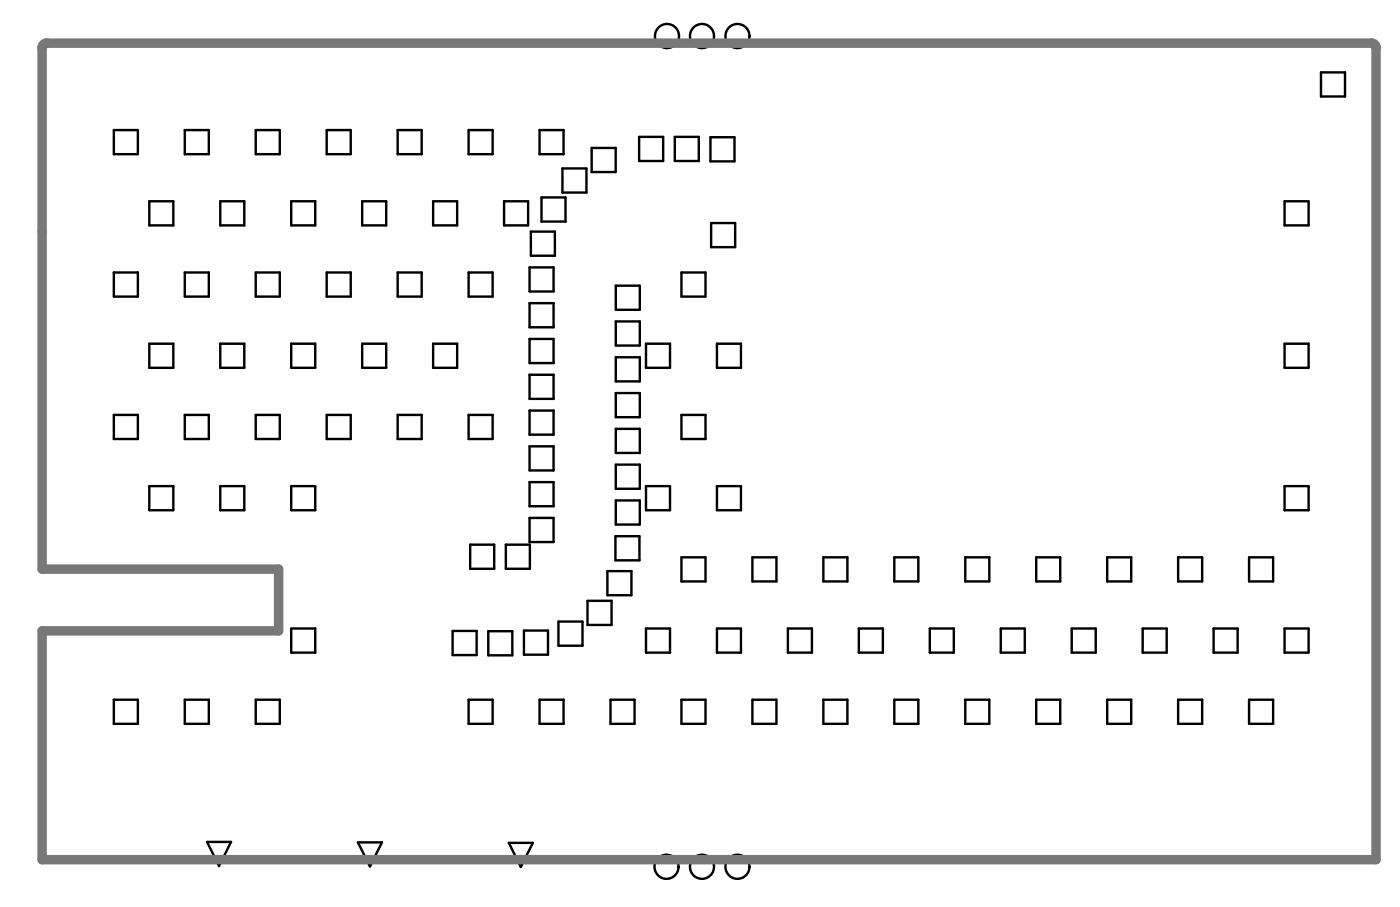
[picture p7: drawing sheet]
<svg xmlns="http://www.w3.org/2000/svg" width="49mm" height="32mm" viewBox="0 0 49 32" stroke-linecap="round" stroke-linejoin="round" font-family="sans-serif">
<g fill="none" stroke="#000" stroke-width=".08">
<path d="M4 4.6h.8v.8h-.8zM4 9.5h.8v.9h-.8zM4 14.5h.8v.9h-.8zM5.2 7h.9v.9h-.9zM5.2 12h.9v.9h-.9zM5.2 17h.9v.9h-.9zM6.5 4.6h.8v.8h-.8zM6.5 9.5h.8v.9h-.8zM6.5 14.5h.8v.9h-.8zM7.7 17h.9v.9h-.9zM7.7 12h.9v.9h-.9zM7.7 7h.9v.9h-.9z"/>
<path d="M9 14.5h.8v.9h-.8zM9 9.5h.8v.9h-.8zM9 4.6h.8v.8h-.8zM10.2 17h.8v.9h-.8zM10.2 12h.8v.9h-.8zM10.2 7h.8v.9h-.8zM11.4 14.5h.9v.9h-.9zM11.4 9.5h.9v.9h-.9zM11.4 4.6h.9v.8h-.9zM12.7 12h.8v.9h-.8zM12.7 7h.8v.9h-.8zM13.9 14.5h.9v.9h-.9z"/>
<path d="M13.9 9.5h.9v.9h-.9zM13.9 4.6h.9v.8h-.9zM15.2 12h.8v.9h-.8zM15.2 7h.8v.9h-.8zM16.4 14.5h.9v.9h-.9zM16.4 9.5h.9v.9h-.9zM16.4 4.6h.9v.8h-.9zM16.5 19.1h.8v.8h-.8zM17.7 7h.8v.9h-.8zM17.7 19.1h.9v.8h-.9zM18.5 15.6h.9v.9h-.9zM18.5 9.4h.9v.8h-.9z"/>
<path d="M18.5 10.6h.9v.9h-.9zM18.5 11.9h.9v.8h-.9zM18.5 13.1h.9v.9h-.9zM18.5 14.4h.9v.8h-.9zM18.5 16.9h.9v.8h-.9zM18.5 18.1h.9v.9h-.9zM18.6 8.1h.8v.9h-.8zM18.9 4.6h.8v.8h-.8zM19 6.9h.8v.9h-.8zM19.7 5.9h.8v.8h-.8zM20.7 5.2h.9v.8h-.9zM21.3 20h.8v.8h-.8z"/>
<path d="M21.6 18.8h.8v.8h-.8zM21.6 10h.8v.8h-.8zM21.6 11.3h.8v.8h-.8zM21.6 12.5h.8v.9h-.8zM21.6 13.8h.8v.8h-.8zM21.6 15h.8v.9h-.8zM21.6 16.3h.8v.8h-.8zM21.6 17.5h.8v.9h-.8zM22.4 4.8h.8v.8h-.8zM22.6 17h.9v.9h-.9zM22.6 12h.9v.9h-.9zM23.6 4.8h.9v.8h-.9z"/>
<path d="M23.9 14.5h.8v.9h-.8zM23.9 9.5h.8v.9h-.8zM23.9 19.5h.8v.9h-.8zM24.9 4.8h.8v.8h-.8zM24.9 7.8h.8v.9h-.8zM25.1 17h.9v.9h-.9zM25.1 12h.9v.9h-.9zM26.4 19.5h.8v.9h-.8zM28.8 19.5h.9v.9h-.9zM31.3 19.5h.9v.9h-.9zM33.8 19.5h.9v.9h-.9zM36.3 19.5h.8v.9h-.8z"/>
<path d="M38.8 19.5h.8v.9h-.8zM41.3 19.5h.8v.9h-.8zM43.8 19.5h.8v.9h-.8zM45 17h.8v.9h-.8zM45 12h.8v.9h-.8zM45 7h.8v.9h-.8zM46.3 2.5h.8v.9h-.8zM4 24.5h.8v.8h-.8zM6.5 24.5h.8v.8h-.8zM7.3 29.5h.8l-.4 .8zM9 24.5h.8v.8h-.8zM10.2 22h.8v.8h-.8z"/>
<path d="M12.5 29.5h.9l-.4 .8zM15.9 22.1h.8v.8h-.8zM16.4 24.5h.9v.8h-.9zM17.1 22.1h.8v.8h-.8zM17.8 29.5h.9l-.5 .8zM18.4 22.1h.8v.8h-.8zM18.9 24.5h.8v.8h-.8zM19.6 21.8h.8v.8h-.8zM20.6 21h.8v.9h-.8zM21.4 24.5h.8v.8h-.8zM22.6 22h.9v.8h-.9zM23.9 24.5h.8v.8h-.8z"/>
<path d="M25.1 22h.9v.8h-.9zM26.4 24.5h.8v.8h-.8zM27.6 22h.8v.8h-.8zM28.8 24.5h.9v.8h-.9zM30.1 22h.8v.8h-.8zM31.3 24.5h.9v.8h-.9zM32.6 22h.8v.8h-.8zM33.8 24.5h.9v.8h-.9zM35.1 22h.8v.8h-.8zM36.3 24.5h.8v.8h-.8zM37.5 22h.9v.8h-.9zM38.8 24.5h.8v.8h-.8z"/>
<path d="M40 22h.9v.8h-.9zM41.3 24.5h.8v.8h-.8zM42.5 22h.8v.8h-.8zM43.8 24.5h.8v.8h-.8zM45 22h.8v.8h-.8z"/>
<circle cx="23.4" cy="1.3" r=".42"/>
<circle cx="24.6" cy="1.3" r=".42"/>
<circle cx="25.8" cy="1.3" r=".42"/>
<circle cx="23.3" cy="30.3" r=".42"/>
<circle cx="24.6" cy="30.3" r=".42"/>
<circle cx="25.8" cy="30.3" r=".42"/>
</g>
<path d="M1.5 1.6h46.6l.1 28.5h-46.7v-8h8.3v-2.2h-8.3z" fill="none" stroke="#787878" stroke-width=".33"/>
</svg>
